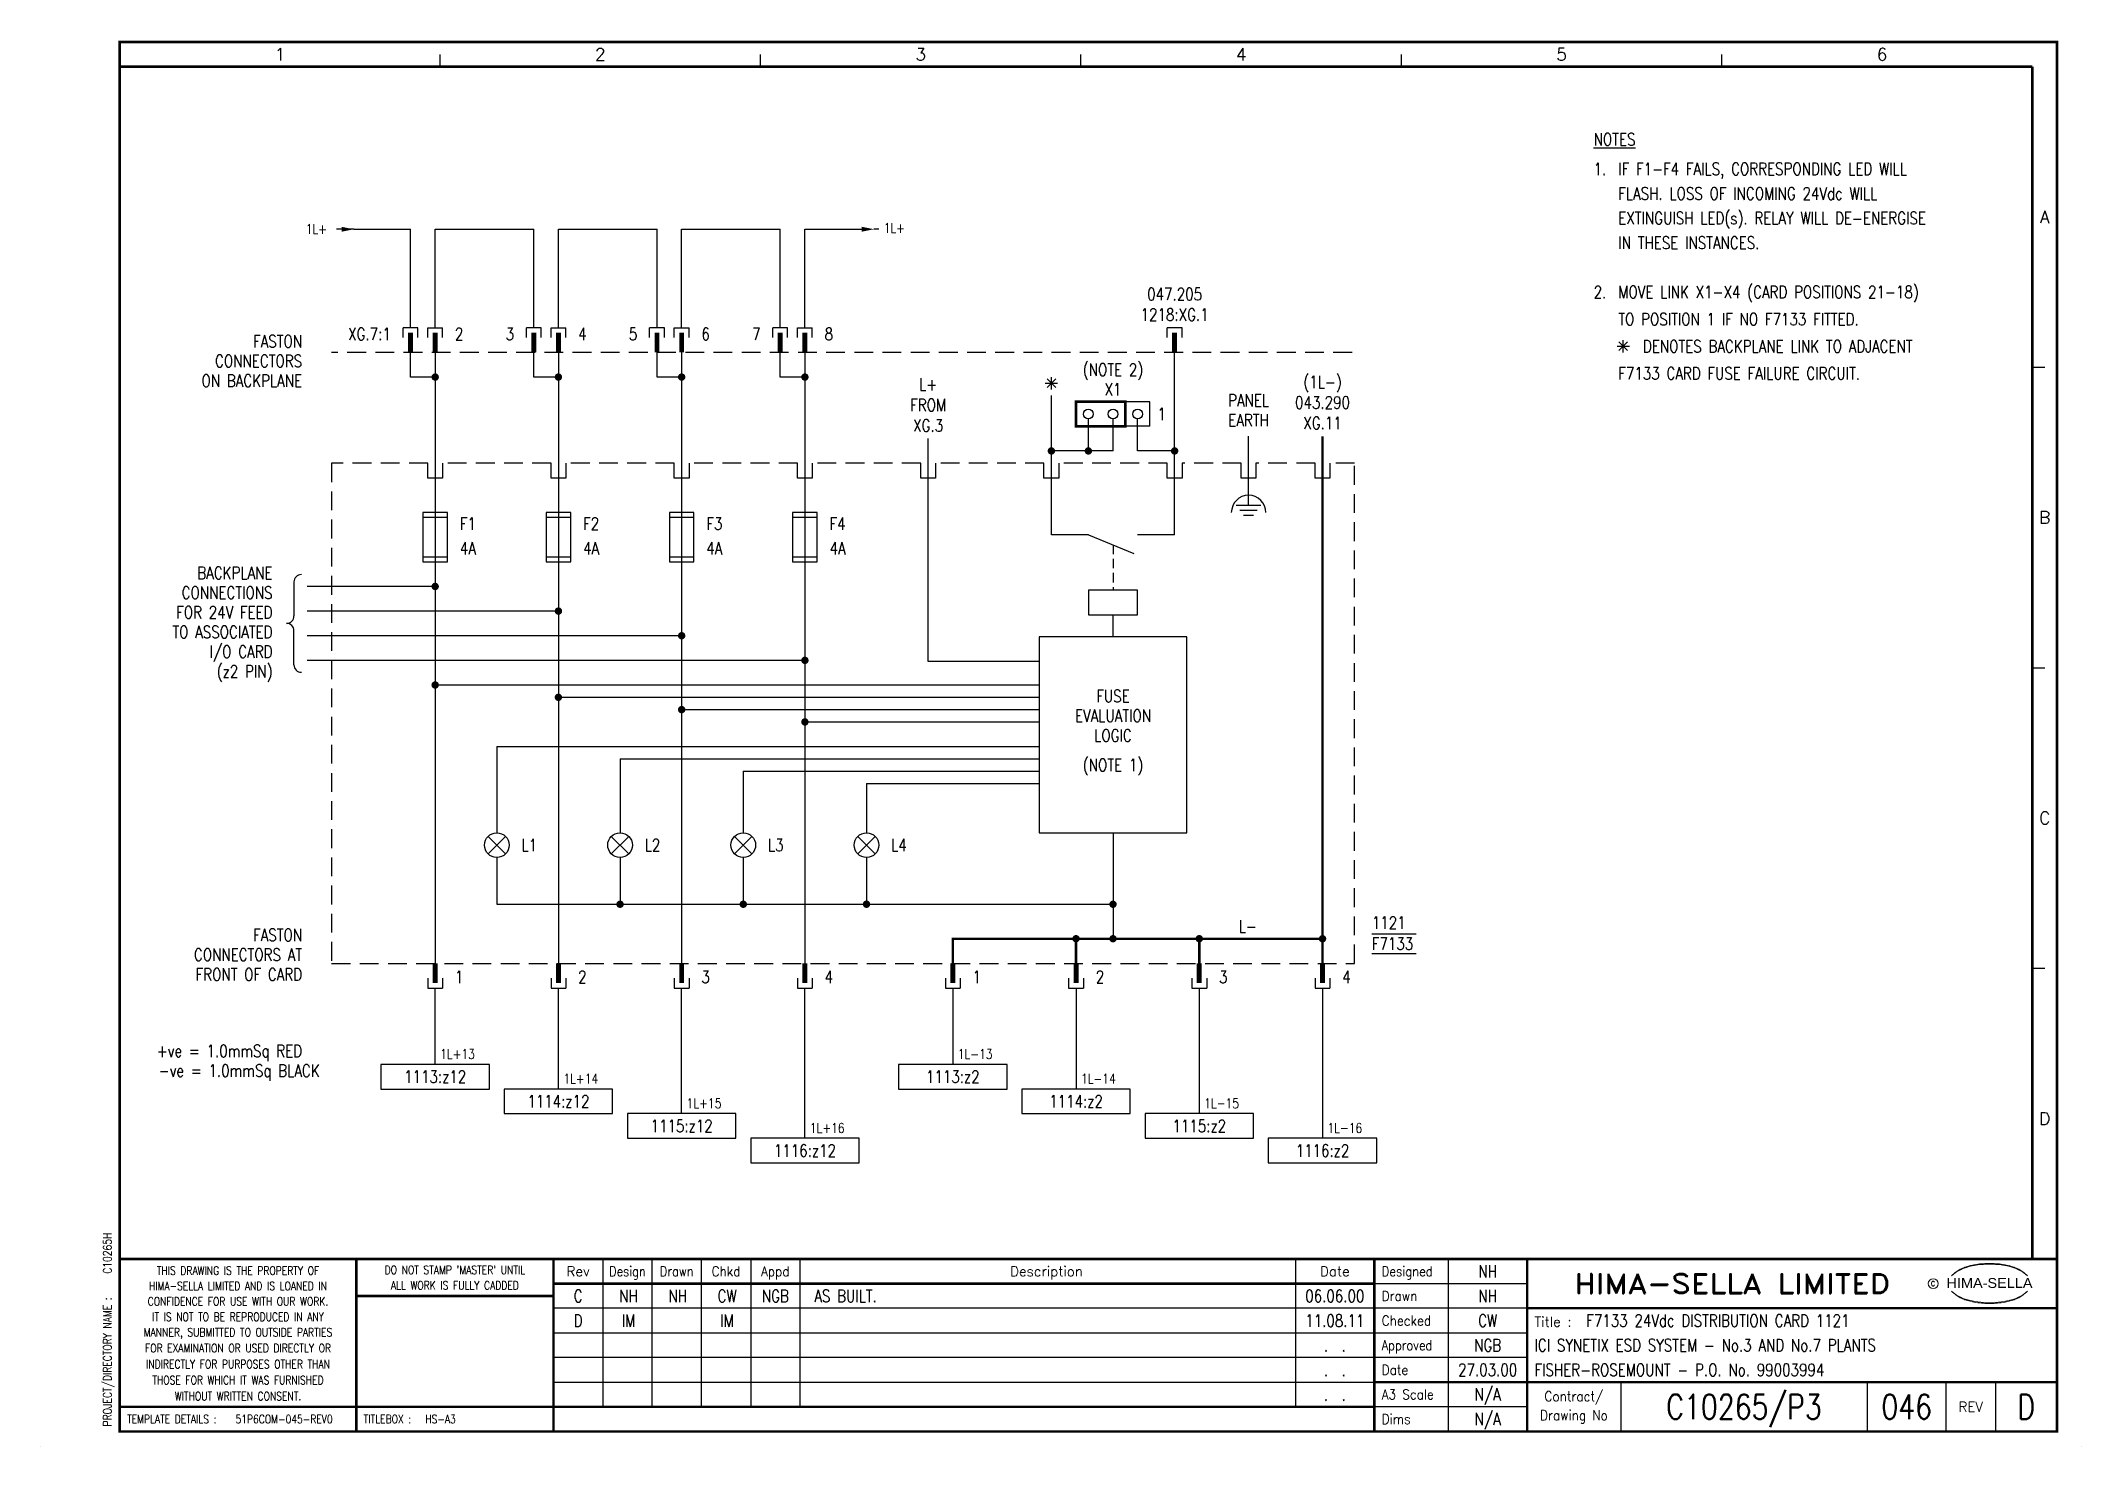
# Model space of a CAD drawing. Extents: x 0 to 414, y 0 to 285.
import ezdxf
from ezdxf.enums import TextEntityAlignment as Align

# ---------------------------------------------------------------- set-up
doc = ezdxf.new("R2010")
doc.units = 0
doc.header["$MEASUREMENT"] = 0
for name, pattern in [('CONTINU', [0]), ('HIDDEN', [9.525, 6.35, -3.175]), ('HIDDENX2', [19.05, 12.7, -6.35])]:
    doc.linetypes.add(name, pattern=pattern)
doc.layers.get('0').update_dxf_attribs({"linetype": 'CONTINUOUS'})
for name, color, linetype in [('COL', 2, 'CONTINU'), ('MCABBLACK-1_0', 4, 'CONTINUOUS'), ('MCABRED-1_0', 4, 'CONTINUOUS'), ('MCABRED-TR-2_5', 4, 'CONTINUOUS'), ('PCABBLACK-1_0', 7, 'CONTINUOUS'), ('PCABRED-1_0', 7, 'CONTINUOUS'), ('PCABRED-TR-2_5', 7, 'CONTINUOUS'), ('ROW', 2, 'CONTINU'), ('SNA', 2, 'CONTINUOUS'), ('TEXT', 2, 'CONTINUOUS'), ('TPOL', 3, 'CONTINUOUS'), ('UPS', 2, 'CONTINUOUS')]:
    doc.layers.add(name, color=color, linetype=linetype)
doc.styles.add('ARIAL', font='ARIAL.TTF', dxfattribs={"height": 2.5})
doc.styles.add('ROMAND', font='ROMAND')
doc.styles.add('ROMANS', font='romans.shx', dxfattribs={"width": 0.8})
doc.styles.add('SYMBOL', font='romans.shx', dxfattribs={"width": 0.8})
doc.styles.add('WIRES', font='ROMANS.shx', dxfattribs={"width": 0.8, "height": 2})

msp = doc.modelspace()

# ---------------------------------------------------------------- texts
at = {"layer": 'MCABBLACK-1_0', "style": 'WIRES', "width": 0.8}
for s, p in [('1L-13', (186, 78)), ('1L-14', (211, 73)), ('1L-15', (236, 68)), ('1L-16', (261, 63))]:
    msp.add_text(s, height=2, dxfattribs=at).set_placement(p, align=Align.BOTTOM_LEFT)
at = {"layer": 'MCABRED-1_0', "style": 'WIRES', "width": 0.8}
for s, p in [('1L+13', (81, 78)), ('1L+14', (106, 73)), ('1L+15', (131, 68)), ('1L+16', (156, 63))]:
    msp.add_text(s, height=2, dxfattribs=at).set_placement(p, align=Align.BOTTOM_LEFT)
at = {"layer": 'MCABRED-TR-2_5', "style": 'WIRES', "width": 0.8}
for p in [(53.7466, 245.4486), (170.9762, 245.6489)]:
    msp.add_text('1L+', height=2, dxfattribs=at).set_placement(p, align=Align.BOTTOM_LEFT)
at = {"layer": 'SNA', "style": 'SYMBOL', "width": 0.8}
msp.add_attdef('1121', (270, 105), '', height=2.5, dxfattribs=at)
at = {"layer": 'TEXT', "style": 'ROMANS', "width": 0.8}
for s, p in [('%%uNOTES', (315, 264)), ('1.', (315, 258)), ('IF F1-F4 FAILS, CORRESPONDING LED WILL', (320, 258)), ('FLASH. LOSS OF INCOMING 24Vdc WILL', (320, 253)), ('EXTINGUISH LED(s). RELAY WILL DE-ENERGISE', (320, 248)), ('IN THESE INSTANCES.', (320, 243)), ('MOVE LINK X1-X4 (CARD POSITIONS 21-18)', (320, 233)), ('2.', (315, 233)), ('TO POSITION 1 IF NO F7133 FITTED.', (320, 227.5)), ('2', (84, 224.5)), ('4', (109, 224.5)), ('6', (134, 224.5)), ('8', (159, 224.5)), ('DENOTES BACKPLANE LINK TO ADJACENT', (325, 222)), ('F7133 CARD FUSE FAILURE CIRCUIT.', (320, 216.5)), ('1', (226.5, 208.25)), ('F1', (85, 186)), ('F2', (110, 186)), ('F3', (135, 186)), ('F4', (160, 186)), ('4A', (85, 181)), ('4A', (110, 181)), ('4A', (135, 181)), ('4A', (160, 181)), ('L-', (243, 104.25)), ('F7133', (270, 100.75)), ('1', (84, 94)), ('2', (109, 94)), ('3', (134, 94)), ('4', (159, 94)), ('1', (189, 94)), ('2', (214, 94)), ('3', (239, 94)), ('4', (264, 94))]:
    msp.add_text(s, height=2.5, dxfattribs=at).set_placement(p)
for s, p in [('047.205', (230, 232.5833)), ('1218:XG.1', (230, 228.4167)), ('(NOTE 2)', (217.5, 217.25)), ('L+', (180, 214.25)), ('X1', (217.5, 213.25)), ('(1L-)', (260, 214.75)), ('FROM', (180, 210.0833)), ('PANEL', (245, 211)), ('043.290', (260, 210.5833)), ('XG.3', (180, 205.9167)), ('EARTH', (245, 207)), ('XG.11', (260, 206.4167)), ('FUSE', (217.5, 151)), ('EVALUATION', (217.5, 147)), ('LOGIC', (217.5, 143)), ('(NOTE 1)', (217.5, 137))]:
    msp.add_text(s, height=2.5, dxfattribs=at).set_placement(p, align=Align.CENTER)
for s, p in [('FASTON', (53, 223)), ('XG.7:1', (71, 224.5)), ('3', (96, 224.5)), ('5', (121, 224.5)), ('7', (146, 224.5)), ('CONNECTORS', (53, 219)), ('ON BACKPLANE', (53, 215)), ('BACKPLANE', (47, 176)), ('CONNECTIONS', (47, 172)), ('FOR 24V FEED', (47, 168)), ('TO ASSOCIATED', (47, 164)), ('I/O CARD', (47, 160)), ('(z2 PIN)', (47, 156)), ('FASTON', (53, 102.5)), ('CONNECTORS AT', (53, 98.5)), ('FRONT OF CARD', (53, 94.5)), ('+ve = 1.0mmSq RED', (53, 78.9788)), ('-ve = 1.0mmSq BLACK', (56.5607, 74.9788))]:
    msp.add_text(s, height=2.5, dxfattribs=at).set_placement(p, align=Align.RIGHT)
for s, p in [('L1', (97.5, 122)), ('L2', (122.5, 122)), ('L3', (147.5, 122)), ('L4', (172.5, 122))]:
    msp.add_text(s, height=2.5, dxfattribs=at).set_placement(p, align=Align.MIDDLE_LEFT)
for s, p in [('1113:z12', (80, 75)), ('1113:z2', (185, 75)), ('1114:z12', (105, 70)), ('1114:z2', (210, 70)), ('1115:z12', (130, 65)), ('1115:z2', (235, 65)), ('1116:z12', (155, 60)), ('1116:z2', (260, 60)), ('AS BUILT.', (163.2523, 30.5103))]:
    msp.add_text(s, height=2.5, dxfattribs=at).set_placement(p, align=Align.MIDDLE)
at = {"layer": 'TPOL', "style": 'ROMANS', "flags": 8}
msp.add_attdef('CN1', text='1', height=0.0025, dxfattribs=at).set_placement((63, 247), align=Align.MIDDLE_RIGHT)
msp.add_attdef('CN1', (166.5, 247), '1', height=0.0025, dxfattribs=at)

# ---------------------------------------------------------------- blocks, each defined once
blk = doc.blocks.new('EDREV')
at = {"color": 2, "style": 'ROMANS', "width": 0.8}
for tag, p in [('DES', (129.2, 29.25)), ('DRN', (139.2, 29.25)), ('CHKD', (149.2, 29.25)), ('DES', (129.2, 24.25)), ('DRN', (139.2, 24.25)), ('CHKD', (149.2, 24.25)), ('DES', (129.2, 19.25)), ('DRN', (139.2, 19.25)), ('CHKD', (149.2, 19.25)), ('DES', (129.2, 14.25)), ('DRN', (139.2, 14.25)), ('CHKD', (149.2, 14.25)), ('DES', (129.2, 9.25)), ('DRN', (139.2, 9.25)), ('CHKD', (149.2, 9.25))]:
    blk.add_attdef(tag, text='', height=2.5, dxfattribs=at).set_placement(p, align=Align.CENTER)
blk = doc.blocks.new('HS-A3')
at = {"color": 1}
for p, q in [((81, 280), (81, 282.5)), ((146, 280), (146, 282.5)), ((211, 280), (211, 282.5)), ((276, 280), (276, 282.5)), ((341, 280), (341, 282.5)), ((404, 219), (406.5, 219)), ((404, 158), (406.5, 158)), ((404, 97), (406.5, 97)), ((114, 38), (114, 8)), ((124, 8), (124, 38)), ((134, 8), (134, 38)), ((144, 38), (144, 8)), ((154, 38), (154, 8)), ((254.5, 38), (254.5, 8)), ((285.5, 38), (285.5, 3)), ((270.5, 33), (301.5, 33)), ((301.5, 28), (104, 28)), ((104, 23), (301.5, 23)), ((301.5, 18), (104, 18)), ((104, 13), (270.5, 13)), ((320.5, 13), (320.5, 3)), ((370.5, 13), (370.5, 3)), ((386.5, 3), (386.5, 13)), ((396.5, 13), (396.5, 3)), ((301.5, 8), (270.5, 8)), ((0, 0), (0, 0.025)), ((413.9, 0), (413.9, 0.025))]:
    blk.add_line(p, q, dxfattribs=at)
at = {"color": 1, "const_width": 0.5}
blk.add_lwpolyline([(16, 3), (409, 3), (409, 285), (16, 285)], close=True, dxfattribs=at)
for points in [[(16, 280), (404, 280)], [(404, 38), (404, 280)], [(409, 38), (16, 38)], [(64, 3), (64, 38)], [(104, 3), (104, 38)], [(270.5, 38), (270.5, 3)], [(301.5, 3), (301.5, 38)], [(270.5, 33), (104, 33)], [(104, 30.5), (64, 30.5)], [(409, 28), (301.5, 28)], [(270.5, 13), (409, 13)], [(270.5, 8), (16, 8)]]:
    blk.add_lwpolyline(points, dxfattribs=at)
at = {"color": 3, "lineweight": 13}
blk.add_circle((383.8795, 33), 1, dxfattribs=at)
for centre, radius, start, end in [((392.604, 29.3277), 7.2401, 106.0532, 133.5024), ((392.8763, 29.5135), 7.2999, 130.419, 136.057), ((392.1149, 30.6001), 5.9804, 122.244, 131.6154), ((391.752, 31.2819), 5.2104, 111.8206, 122.8668), ((393.7772, 27.1992), 9.7601, 107.5931, 113.9452), ((395.0991, 20.9965), 15.9367, 89.2698, 106.3911), ((394.0978, 26.015), 10.9859, 96.0146, 107.3203), ((395.2933, 18.8099), 18.2818, 92.8917, 97.3734), ((395.2419, 21.3644), 15.7281, 89.7805, 93.1738), ((395.5053, 20.9965), 15.9367, 73.6089, 90.7302), ((395.3626, 21.3644), 15.7281, 86.8262, 90.2195), ((395.3112, 18.8099), 18.2818, 82.6266, 87.1083), ((396.5067, 26.015), 10.9859, 72.6797, 83.9854), ((396.8272, 27.1992), 9.7601, 66.0548, 72.4069), ((398.0005, 29.3277), 7.2401, 46.4976, 73.9468), ((398.8524, 31.2819), 5.2104, 57.1332, 68.1794), ((398.4895, 30.6001), 5.9804, 48.3846, 57.756), ((397.7282, 29.5135), 7.2999, 43.943, 49.581), ((392.8763, 36.545), 7.2999, 223.943, 229.581), ((392.604, 36.7308), 7.2401, 226.4976, 253.9468), ((392.1149, 35.4585), 5.9804, 228.3846, 237.756), ((391.752, 34.7766), 5.2104, 237.1332, 248.1794), ((393.7772, 38.8593), 9.7601, 246.0548, 252.4069), ((395.0991, 45.062), 15.9367, 253.6089, 270.7302), ((394.0978, 40.0435), 10.9859, 252.6797, 263.9854), ((395.2933, 47.2486), 18.2818, 262.6266, 267.1083), ((395.2419, 44.6941), 15.7281, 266.8262, 270.2195), ((395.5053, 45.062), 15.9367, 269.2698, 286.3911), ((395.3626, 44.6941), 15.7281, 269.7805, 273.1738), ((395.3112, 47.2486), 18.2818, 272.8917, 277.3734), ((396.5067, 40.0435), 10.9859, 276.0146, 287.3203), ((396.8272, 38.8593), 9.7601, 287.5931, 293.9452), ((398.0005, 36.7308), 7.2401, 286.0532, 313.5024), ((398.8524, 34.7766), 5.2104, 291.8206, 302.8668), ((398.4895, 35.4585), 5.9804, 302.244, 311.6154), ((397.7282, 36.545), 7.2999, 310.419, 316.057)]:
    blk.add_arc(centre, radius, start, end, dxfattribs=at)
at = {"color": 2, "style": 'ROMAND'}
for s, p in [('1', (48.5, 282.5)), ('2', (113.5, 282.5)), ('3', (178.5, 282.5)), ('4', (243.5, 282.5)), ('5', (308.5, 282.5)), ('6', (373.5, 282.5)), ('A', (406.5, 249.5)), ('B', (406.5, 188.5)), ('C', (406.5, 127.5)), ('D', (406.5, 66.5))]:
    blk.add_text(s, height=2.5, dxfattribs=at).set_placement(p, align=Align.MIDDLE)
at = {"color": 3, "lineweight": 13, "style": 'ROMANS', "width": 0.8}
for s, p in [('HIMA-SELLA LIMITED AND IS LOANED IN', (40, 32.5193)), ('THIS DRAWING IS THE PROPERTY OF', (40, 35.6443)), ("DO NOT STAMP 'MASTER' UNTIL", (84, 35.7693)), ('ALL WORK IS FULLY CADDED', (84, 32.6443)), ('CONFIDENCE FOR USE WITH OUR WORK.', (40, 29.3879)), ('IT IS NOT TO BE REPRODUCED IN ANY', (40, 26.2629)), ('MANNER, SUBMITTED TO OUTSIDE PARTIES', (40, 23.1379)), ('FOR EXAMINATION OR USED DIRECTLY OR', (40, 19.9054)), ('INDIRECTLY FOR PURPOSES OTHER THAN', (40, 16.6554)), ('THOSE FOR WHICH IT WAS FURNISHED', (40, 13.4054)), ('WITHOUT WRITTEN CONSENT.', (40, 10.1554))]:
    blk.add_text(s, height=1.7, dxfattribs=at).set_placement(p, align=Align.MIDDLE_CENTER)
at = {"color": 4, "style": 'ROMAND'}
for s, p in [('Rev', (109, 34.5)), ('Description', (204, 34.5)), ('Date', (262.5, 34.5))]:
    blk.add_text(s, height=2, dxfattribs=at).set_placement(p, align=Align.CENTER)
for s, width, p in [('Design', 0.85, (119, 34.5)), ('Drawn', 0.85, (129, 34.5)), ('Chkd', 0.9, (139, 34.5)), ('Appd', 0.9, (149, 34.5))]:
    blk.add_text(s, height=2, dxfattribs=dict(at, width=width)).set_placement(p, align=Align.CENTER)
for s, width, p in [('Designed', 0.87, (272, 34.5)), ('Drawn', 0.9, (272, 29.5)), ('Checked', 0.9, (272, 24.5)), ('Approved', 0.85, (272, 19.5)), ('Date', 0.9, (272, 14.5)), ('A3 Scale', 0.9, (272, 9.5)), ('Dims', 0.9, (272, 4.5))]:
    blk.add_text(s, height=2, dxfattribs=dict(at, width=width)).set_placement(p)
at = {"color": 1, "style": 'ROMAND', "width": 1.15}
blk.add_text('HIMA-SELLA LIMITED', height=4, dxfattribs=at).set_placement((343.0965, 33), align=Align.MIDDLE)
at = {"color": 3, "lineweight": 13, "style": 'ROMANS', "width": 0.8}
blk.add_text('C', height=1, dxfattribs=at).set_placement((383.8436, 32.5), align=Align.CENTER)
at = {"color": 1, "style": 'ARIAL', "width": 1.05}
blk.add_text('HIMA-SELLA', height=2, dxfattribs=at).set_placement((395.3022, 32.1293), align=Align.CENTER)
at = {"color": 3, "style": 'ROMANS', "width": 0.8}
blk.add_text('PROJECT/DIRECTORY NAME :', height=1.7, rotation=90, dxfattribs=at).set_placement((13.5, 4), align=Align.MIDDLE_LEFT)
at = {"color": 4, "style": 'ROMAND'}
blk.add_text('Title :', height=2, dxfattribs=at).set_placement((303, 24.25))
at = {"color": 4, "style": 'ROMAND', "width": 0.9}
for s, p in [('Contract/', (311, 10)), ('Drawing No', (311, 6))]:
    blk.add_text(s, height=2, dxfattribs=at).set_placement(p, align=Align.MIDDLE)
at = {"color": 4, "style": 'ROMAND'}
blk.add_text('REV', height=2, dxfattribs=at).set_placement((391.5, 8), align=Align.MIDDLE)
at = {"color": 3, "style": 'ROMANS', "width": 0.8}
for s, p in [('TEMPLATE DETAILS :', (17.5, 5.5)), ('TITLEBOX :', (65.5, 5.5)), ('HS-A3', (78, 5.5))]:
    blk.add_text(s, height=1.7, dxfattribs=at).set_placement(p, align=Align.MIDDLE_LEFT)
at = {"layer": 'COL', "style": 'ROMAND', "flags": 9}
for tag, p in [('COL1', (48.5, 282.5)), ('COL2', (113.5, 282.5)), ('COL3', (178.5, 282.5)), ('COL4', (243.5, 282.5)), ('COL5', (308.5, 282.5)), ('COL6', (373.5, 282.5))]:
    blk.add_attdef(tag, p, '', height=2.5, dxfattribs=at)
at = {"layer": 'ROW', "style": 'ROMAND', "flags": 9}
for tag, p in [('ROW1', (406.5, 249.5)), ('ROW2', (406.5, 188.5)), ('ROW3', (406.5, 127.5)), ('ROW4', (406.5, 66.5))]:
    blk.add_attdef(tag, p, '', height=2.5, dxfattribs=at)
at = {"layer": 'UPS', "color": 3, "style": 'ROMANS', "width": 0.8, "flags": 8}
blk.add_attdef('PROJS->NOMPRO', text='', height=1.7, rotation=90, dxfattribs=at).set_placement((13.5, 35), align=Align.MIDDLE_LEFT)
at = {"layer": 'UPS', "style": 'ROMANS', "width": 2.74737, "flags": 8}
blk.add_attdef('PLANOS->MCAN1', text='', height=2.5, rotation=0.069611, dxfattribs=at).set_placement((156, 31.6443), (243, 31.75), align=Align.FIT)
at = {"layer": 'UPS', "style": 'ROMANS', "width": 0.8, "flags": 8}
for tag, height, p in [('PLANOS->VERIF', 2.5, (293.5, 34.25)), ('PLANOS->CANVI1', 2.5, (109, 29.25)), ('PLANOS->NCAN1', 2.5, (149, 29.25)), ('PLANOS->DCAN1', 2.5, (262.5, 29.25)), ('PLANOS->ORIG', 2.5, (293.5, 29.25)), ('PLANOS->CANVI2', 2.5, (109, 24.25)), ('PLANOS->NCAN2', 2.5, (149, 24.25)), ('PLANOS->DCAN2', 2.5, (262.5, 24.25)), ('PLANOS->HECHF', 2.5, (293.5, 24.25)), ('PLANOS->CANVI3', 2.5, (109, 19.25)), ('PLANOS->NCAN3', 2.5, (149, 19.25)), ('PLANOS->DCAN3', 2.5, (262.5, 19.25)), ('PLANOS->HECHD', 2.5, (293.5, 19.25)), ('PLANOS->CANVI4', 2.5, (109, 14.25)), ('PLANOS->NCAN4', 2.5, (149, 14.25)), ('PLANOS->DCAN4', 2.5, (262.5, 14.25)), ('PLANOS->DATACREA', 2.5, (293.5, 14.25)), ('PLANOS->CANVI5', 2.5, (109, 9.25)), ('PLANOS->NCAN5', 2.5, (149, 9.25)), ('PLANOS->DCAN5', 2.5, (262.5, 9.25)), ('PLANOS->NR1', 2.5, (293.5, 9.25)), ('PROJS->DESCPRO3', 5, (345.5, 5.5)), ('PLANOS->PLANO', 5, (378.5, 5.5)), ('PLANOS->USER', 5, (402.75, 5.5)), ('PLANOS->NR2', 2.5, (293.5, 4.25))]:
    blk.add_attdef(tag, text='', height=height, dxfattribs=at).set_placement(p, align=Align.CENTER)
at = {"layer": 'UPS', "style": 'ROMANS', "flags": 8}
for tag, width, p, p2 in [('PLANOS->MCAN2', 2.686765, (156, 26.75), (243, 26.75)), ('PLANOS->MCAN3', 2.686765, (156, 21.75), (243, 21.75)), ('PLANOS->MCAN4', 2.676923, (156, 16.75), (243, 16.75)), ('PLANOS->MCAN5', 2.686765, (156, 11.75), (243, 11.75))]:
    blk.add_attdef(tag, text='', height=2.5, dxfattribs=dict(at, width=width)).set_placement(p, p2, align=Align.FIT)
at = {"layer": 'UPS', "style": 'ROMANS', "width": 0.8, "flags": 8}
blk.add_attdef('PLANOS->DENOM', (313.5, 24.25), '', height=2.5, dxfattribs=at)
at = {"layer": 'UPS', "color": 4, "style": 'ROMANS', "width": 0.8, "flags": 8}
for tag, p in [('PROJS->DESCPRO1', (303, 19.25)), ('PROJS->DESCPRO2', (303, 14.25))]:
    blk.add_attdef(tag, p, '', height=2.5, dxfattribs=at)
at = {"layer": 'UPS', "color": 3, "style": 'ROMANS', "width": 0.8, "flags": 8}
blk.add_attdef('PLANOS->PROTOTIPO', text='', height=1.7, dxfattribs=at).set_placement((39.5, 5.5), align=Align.MIDDLE_LEFT)
at = {"layer": 'UPS', "style": 'ROMANS', "width": 0.8, "flags": 8}
blk.add_attdef('PLANOS->OBS4', text='', height=2.5, dxfattribs=at).set_placement((107, 5.5), align=Align.MIDDLE_LEFT)

# ---------------------------------------------------------------- linework, layer by layer
for p, q in [((63.5, 247), (60, 247)), ((170, 247), (169, 247)), ((73.5, 225), (73.5, 227)), ((76.5, 227), (73.5, 227)), ((76.5, 225), (76.5, 227)), ((78.5, 225), (78.5, 227)), ((78.5, 227), (81.5, 227)), ((81.5, 225), (81.5, 227)), ((98.5, 225), (98.5, 227)), ((101.5, 227), (98.5, 227)), ((101.5, 225), (101.5, 227)), ((103.5, 225), (103.5, 227)), ((103.5, 227), (106.5, 227)), ((106.5, 225), (106.5, 227)), ((123.5, 225), (123.5, 227)), ((126.5, 227), (123.5, 227)), ((126.5, 225), (126.5, 227)), ((128.5, 225), (128.5, 227)), ((128.5, 227), (131.5, 227)), ((131.5, 225), (131.5, 227)), ((148.5, 225), (148.5, 227)), ((151.5, 227), (148.5, 227)), ((151.5, 225), (151.5, 227)), ((153.5, 227), (156.5, 227)), ((153.5, 225), (153.5, 227)), ((156.5, 225), (156.5, 227)), ((228.5, 225), (228.5, 227)), ((231.5, 227), (228.5, 227)), ((231.5, 225), (231.5, 227)), ((75, 217), (75, 222)), ((80, 222), (80, 98)), ((100, 217), (100, 222)), ((105, 222), (105, 98)), ((125, 217), (125, 222)), ((130, 222), (130, 98)), ((150, 217), (150, 222)), ((155, 222), (155, 98)), ((230, 185), (230, 222)), ((80, 217), (75, 217)), ((105, 217), (100, 217)), ((130, 217), (125, 217)), ((155, 217), (150, 217)), ((203.75, 215.75), (206.25, 215.75)), ((204.1161, 214.8661), (205.8839, 216.6339)), ((205.8839, 214.8661), (204.1161, 216.6339)), ((205, 214.5), (205, 217)), ((205, 185), (205, 213.25)), ((225, 212), (220, 212)), ((225, 207), (225, 212)), ((212.5, 202), (212.5, 208.5)), ((217.5, 202), (217.5, 208.5)), ((225, 207), (220, 207)), ((222.5, 202), (222.5, 208.5)), ((180, 159.25), (180, 204.5)), ((245, 191), (245, 205)), ((217.5, 202), (205, 202)), ((230, 202), (222.5, 202)), ((242.5, 191), (247.5, 191)), ((77.5, 189.5), (77.5, 179.5)), ((82.5, 189.5), (77.5, 189.5)), ((82.5, 188.5), (77.5, 188.5)), ((82.5, 179.5), (82.5, 189.5)), ((107.5, 189.5), (102.5, 189.5)), ((102.5, 189.5), (102.5, 179.5)), ((107.5, 188.5), (102.5, 188.5)), ((107.5, 179.5), (107.5, 189.5)), ((132.5, 189.5), (127.5, 189.5)), ((127.5, 189.5), (127.5, 179.5)), ((132.5, 188.5), (127.5, 188.5)), ((132.5, 179.5), (132.5, 189.5)), ((157.5, 189.5), (152.5, 189.5)), ((152.5, 189.5), (152.5, 179.5)), ((157.5, 188.5), (152.5, 188.5)), ((157.5, 179.5), (157.5, 189.5)), ((243.25, 190), (246.75, 190)), ((244, 189), (246, 189)), ((212.5, 185), (205, 185)), ((212.5, 185), (221.7501, 181.2006)), ((230, 185), (222.5, 185)), ((77.5, 180.5), (82.5, 180.5)), ((77.5, 179.5), (82.5, 179.5)), ((102.5, 180.5), (107.5, 180.5)), ((102.5, 179.5), (107.5, 179.5)), ((127.5, 180.5), (132.5, 180.5)), ((127.5, 179.5), (132.5, 179.5)), ((152.5, 180.5), (157.5, 180.5)), ((152.5, 179.5), (157.5, 179.5)), ((51.3594, 175.4094), (51.3594, 168.5094)), ((80, 174.5), (54, 174.5)), ((212.5, 173.75), (212.5, 168.75)), ((222.5, 173.75), (212.5, 173.75)), ((222.5, 168.75), (222.5, 173.75)), ((105, 169.5), (54, 169.5)), ((212.5, 168.75), (222.5, 168.75)), ((217.5, 164.25), (217.5, 168.75)), ((51.3594, 158.5906), (51.3594, 165.4906)), ((130, 164.5), (54, 164.5)), ((202.5, 164.25), (202.5, 124.5)), ((232.5, 164.25), (202.5, 164.25)), ((232.5, 124.5), (232.5, 164.25)), ((155, 159.5), (54, 159.5)), ((202.5, 159.25), (180, 159.25)), ((80, 154.5), (202.5, 154.5)), ((105, 152), (202.5, 152)), ((130, 149.5), (202.5, 149.5)), ((155, 147), (202.5, 147)), ((92.5, 142), (92.5, 124.5)), ((92.5, 142), (202.5, 142)), ((117.5, 139.5), (117.5, 124.5)), ((117.5, 139.5), (202.5, 139.5)), ((142.5, 137), (142.5, 124.5)), ((142.5, 137), (202.5, 137)), ((167.5, 134.5), (167.5, 124.5)), ((167.5, 134.5), (202.5, 134.5)), ((202.5, 124.5), (232.5, 124.5)), ((217.5, 124.5), (217.5, 103)), ((90.7322, 123.7678), (94.2678, 120.2322)), ((90.7322, 120.2322), (94.2678, 123.7678)), ((115.7322, 123.7678), (119.2678, 120.2322)), ((115.7322, 120.2322), (119.2678, 123.7678)), ((140.7322, 123.7678), (144.2678, 120.2322)), ((140.7322, 120.2322), (144.2678, 123.7678)), ((165.7322, 123.7678), (169.2678, 120.2322)), ((165.7322, 120.2322), (169.2678, 123.7678)), ((92.5, 119.5), (92.5, 110)), ((117.5, 119.5), (117.5, 110)), ((142.5, 119.5), (142.5, 110)), ((167.5, 119.5), (167.5, 110)), ((92.5, 110), (217.5, 110)), ((270, 104), (279, 104)), ((270, 100), (279, 100)), ((78.5, 95), (78.5, 93)), ((78.5, 93), (81.5, 93)), ((81.5, 95), (81.5, 93)), ((103.5, 95), (103.5, 93)), ((103.5, 93), (106.5, 93)), ((106.5, 95), (106.5, 93)), ((128.5, 95), (128.5, 93)), ((128.5, 93), (131.5, 93)), ((131.5, 95), (131.5, 93)), ((153.5, 95), (153.5, 93)), ((153.5, 93), (156.5, 93)), ((156.5, 95), (156.5, 93)), ((183.5, 95), (183.5, 93)), ((183.5, 93), (186.5, 93)), ((186.5, 95), (186.5, 93)), ((208.5, 95), (208.5, 93)), ((208.5, 93), (211.5, 93)), ((211.5, 95), (211.5, 93)), ((233.5, 95), (233.5, 93)), ((233.5, 93), (236.5, 93)), ((236.5, 95), (236.5, 93)), ((258.5, 95), (258.5, 93)), ((258.5, 93), (261.5, 93)), ((261.5, 95), (261.5, 93)), ((91, 77.5), (69, 77.5)), ((69, 77.5), (69, 72.5)), ((91, 72.5), (91, 77.5)), ((196, 77.5), (174, 77.5)), ((174, 77.5), (174, 72.5)), ((196, 72.5), (196, 77.5)), ((69, 72.5), (91, 72.5)), ((116, 72.5), (94, 72.5)), ((94, 72.5), (94, 67.5)), ((116, 67.5), (116, 72.5)), ((174, 72.5), (196, 72.5)), ((221, 72.5), (199, 72.5)), ((199, 72.5), (199, 67.5)), ((221, 67.5), (221, 72.5)), ((94, 67.5), (116, 67.5)), ((141, 67.5), (119, 67.5)), ((119, 67.5), (119, 62.5)), ((141, 62.5), (141, 67.5)), ((199, 67.5), (221, 67.5)), ((246, 67.5), (224, 67.5)), ((224, 67.5), (224, 62.5)), ((246, 62.5), (246, 67.5)), ((119, 62.5), (141, 62.5)), ((144, 62.5), (144, 57.5)), ((166, 62.5), (144, 62.5)), ((166, 57.5), (166, 62.5)), ((224, 62.5), (246, 62.5)), ((249, 62.5), (249, 57.5)), ((271, 62.5), (249, 62.5)), ((271, 57.5), (271, 62.5)), ((144, 57.5), (166, 57.5)), ((249, 57.5), (271, 57.5))]:
    msp.add_line(p, q)
at = {"linetype": 'HIDDENX2', "ltscale": 0.3}
msp.add_line((266, 222), (59, 222), dxfattribs=at)
at = {"linetype": 'HIDDEN', "ltscale": 0.3}
msp.add_line((217.5, 182.9463), (217.5, 173.75), dxfattribs=at)
for points, const_width in [([(75, 226), (75, 222)], 1), ([(80, 226), (80, 222)], 1), ([(100, 226), (100, 222)], 1), ([(105, 226), (105, 222)], 1), ([(125, 226), (125, 222)], 1), ([(130, 226), (130, 222)], 1), ([(150, 226), (150, 222)], 1), ([(155, 226), (155, 222)], 1), ([(230, 226), (230, 222)], 1), ([(260, 98), (260, 205)], 0.5), ([(260, 103), (185, 103), (185, 98)], 0.5), ([(210, 98), (210, 103)], 0.5), ([(235, 98), (235, 103)], 0.5), ([(80, 94), (80, 98)], 1), ([(105, 94), (105, 98)], 1), ([(130, 94), (130, 98)], 1), ([(155, 94), (155, 98)], 1), ([(185, 94), (185, 98)], 1), ([(210, 94), (210, 98)], 1), ([(235, 94), (235, 98)], 1), ([(260, 94), (260, 98)], 1)]:
    msp.add_lwpolyline(points, dxfattribs=dict(const_width=const_width))
at = {"const_width": 0.75}
for points in [[(79.625, 217, 1), (80.375, 217, 1)], [(104.625, 217, 1), (105.375, 217, 1)], [(129.625, 217, 1), (130.375, 217, 1)], [(154.625, 217, 1), (155.375, 217, 1)], [(204.625, 202, 1), (205.375, 202, 1)], [(212.125, 202, 1), (212.875, 202, 1)], [(229.625, 202, 1), (230.375, 202, 1)], [(79.625, 174.5, 1), (80.375, 174.5, 1)], [(104.625, 169.5, 1), (105.375, 169.5, 1)], [(129.625, 164.5, 1), (130.375, 164.5, 1)], [(154.625, 159.5, 1), (155.375, 159.5, 1)], [(79.625, 154.5, 1), (80.375, 154.5, 1)], [(104.625, 152, 1), (105.375, 152, 1)], [(129.625, 149.5, 1), (130.375, 149.5, 1)], [(154.625, 147, 1), (155.375, 147, 1)], [(117.125, 110, 1), (117.875, 110, 1)], [(142.125, 110, 1), (142.875, 110, 1)], [(167.125, 110, 1), (167.875, 110, 1)], [(217.125, 110, 1), (217.875, 110, 1)], [(209.625, 103, 1), (210.375, 103, 1)], [(217.125, 103, 1), (217.875, 103, 1)], [(234.625, 103, 1), (235.375, 103, 1)], [(259.625, 103, 1), (260.375, 103, 1)]]:
    msp.add_lwpolyline(points, format="xyb", close=True, dxfattribs=at)
at = {"const_width": 0.5}
msp.add_lwpolyline([(220, 207), (210, 207), (210, 212), (220, 212)], close=True, dxfattribs=at)
at = {"linetype": 'HIDDENX2', "ltscale": 0.3}
msp.add_lwpolyline([(153.5, 196.5), (153.5, 199.5), (131.5, 199.5), (131.5, 196.5), (128.5, 196.5), (128.5, 199.5), (106.5, 199.5), (106.5, 196.5), (103.5, 196.5), (103.5, 199.5), (81.5, 199.5), (81.5, 196.5), (78.5, 196.5), (78.5, 199.5), (59, 199.5), (59, 98), (266.5, 98), (266.5, 199.5), (261.5, 199.5), (261.5, 196.5), (258.5, 196.5), (258.5, 199.5), (246.5, 199.5), (246.5, 196.5), (243.5, 196.5), (243.5, 199.5), (231.5, 199.5), (231.5, 196.5), (228.5, 196.5), (228.5, 199.5), (206.5, 199.5), (206.5, 196.5), (203.5, 196.5), (203.5, 199.5), (181.5, 199.5), (181.5, 196.5), (178.5, 196.5), (178.5, 199.5), (156.5, 199.5), (156.5, 196.5)], close=True, dxfattribs=at)
for centre, radius in [((212.5, 209.5), 1), ((217.5, 209.5), 1), ((222.5, 209.5), 1), ((92.5, 122), 2.5), ((117.5, 122), 2.5), ((142.5, 122), 2.5), ((167.5, 122), 2.5)]:
    msp.add_circle(centre, radius)
for centre, radius, start, end in [((245, 189.5), 3.5, 0, 180), ((52.8687, 175.4094), 1.5094, 90, 180), ((49.85, 168.5094), 1.5094, 270, 0), ((49.85, 165.4906), 1.5094, 0, 90), ((52.8687, 158.5906), 1.5094, 180, 270)]:
    msp.add_arc(centre, radius, start, end)
for points in [[(61, 247.5), (61, 246.5), (63.5, 247)], [(166.5, 247.5), (166.5, 246.5), (169, 247)]]:
    msp.add_solid(points)
at = {"layer": 'PCABBLACK-1_0'}
for p, q in [((185, 93), (185, 78)), ((210, 93), (210, 73)), ((235, 93), (235, 68)), ((260, 93), (260, 63)), ((185, 78), (185, 77.5)), ((210, 73), (210, 72.5)), ((235, 68), (235, 67.5)), ((260, 63), (260, 62.5))]:
    msp.add_line(p, q, dxfattribs=at)
at = {"layer": 'PCABRED-1_0'}
for p, q in [((80, 78), (80, 93)), ((105, 73), (105, 93)), ((130, 68), (130, 93)), ((155, 63), (155, 93)), ((80, 77.5), (80, 78)), ((105, 72.5), (105, 73)), ((130, 67.5), (130, 68)), ((155, 62.5), (155, 63))]:
    msp.add_line(p, q, dxfattribs=at)
at = {"layer": 'PCABRED-TR-2_5'}
for p, q in [((63.5, 247), (66, 247)), ((66, 247), (75, 247)), ((75, 227), (75, 247)), ((80, 227), (80, 247)), ((80, 247), (88, 247)), ((88, 247), (100, 247)), ((100, 227), (100, 247)), ((105, 227), (105, 247)), ((105, 247), (113, 247)), ((113, 247), (125, 247)), ((125, 227), (125, 247)), ((130, 227), (130, 247)), ((130, 247), (138, 247)), ((138, 247), (150, 247)), ((150, 227), (150, 247)), ((155, 227), (155, 247)), ((155, 247), (158, 247)), ((158, 247), (166.5, 247))]:
    msp.add_line(p, q, dxfattribs=at)
at = {"layer": 'TEXT'}
for p, q in [((321.8839, 222.3661), (320.1161, 224.1339)), ((320.1161, 222.3661), (321.8839, 224.1339)), ((321, 222), (321, 224.5)), ((319.75, 223.25), (322.25, 223.25))]:
    msp.add_line(p, q, dxfattribs=at)

# ---------------------------------------------------------------- block references
msp.add_blockref('HS-A3', (0, 0)).add_auto_attribs({'PROJS->NOMPRO': 'C10265H', 'PLANOS->PROTOTIPO': '51P6COM-045-REV0', 'PLANOS->NCAN1': 'NGB', 'PLANOS->CANVI2': 'D', 'PLANOS->CANVI1': 'C', 'PROJS->DESCPRO3': 'C10265/P3', 'PLANOS->DATACREA': '27.03.00', 'PLANOS->DCAN5': '.  .', 'PLANOS->DCAN2': '11.08.11', 'PLANOS->DCAN3': '.  .', 'PLANOS->DCAN4': '.  .', 'PLANOS->DCAN1': '06.06.00', 'PLANOS->NR1': 'N/A', 'PLANOS->NR2': 'N/A', 'PROJS->DESCPRO1': 'ICI SYNETIX ESD SYSTEM - No.3 AND No.7 PLANTS', 'PROJS->DESCPRO2': 'FISHER-ROSEMOUNT - P.O. No. 99003994', 'PLANOS->ORIG': 'NH', 'PLANOS->HECHD': 'NGB', 'PLANOS->HECHF': 'CW', 'PLANOS->VERIF': 'NH', 'PLANOS->DENOM': 'F7133 24Vdc DISTRIBUTION CARD 1121', 'PLANOS->USER': 'D', 'PLANOS->PLANO': '046'})
ref = msp.add_blockref('EDREV', (-10, 0))
ref.add_attrib('DES', 'NH', dxfattribs={"color": 2, "height": 2.5, "style": 'ROMANS', "width": 0.8}).set_placement((119.2, 29.25), align=Align.CENTER)
ref.add_attrib('DRN', 'NH', dxfattribs={"color": 2, "height": 2.5, "style": 'ROMANS', "width": 0.8}).set_placement((129.2, 29.25), align=Align.CENTER)
ref.add_attrib('CHKD', 'CW', dxfattribs={"color": 2, "height": 2.5, "style": 'ROMANS', "width": 0.8}).set_placement((139.2, 29.25), align=Align.CENTER)
ref.add_attrib('DES', 'IM', dxfattribs={"color": 2, "height": 2.5, "style": 'ROMANS', "width": 0.8}).set_placement((119.2, 24.25), align=Align.CENTER)
ref.add_attrib('CHKD', 'IM', dxfattribs={"color": 2, "height": 2.5, "style": 'ROMANS', "width": 0.8}).set_placement((139.2, 24.25), align=Align.CENTER)

msp.set_redraw_order([(e.dxf.handle, doc.entitydb.next_handle()) for e in msp.query("TEXT MTEXT ATTDEF DIMENSION ARC_DIMENSION")])  # texts and dimensions are drawn at this point

doc.saveas('drawing.dxf')
